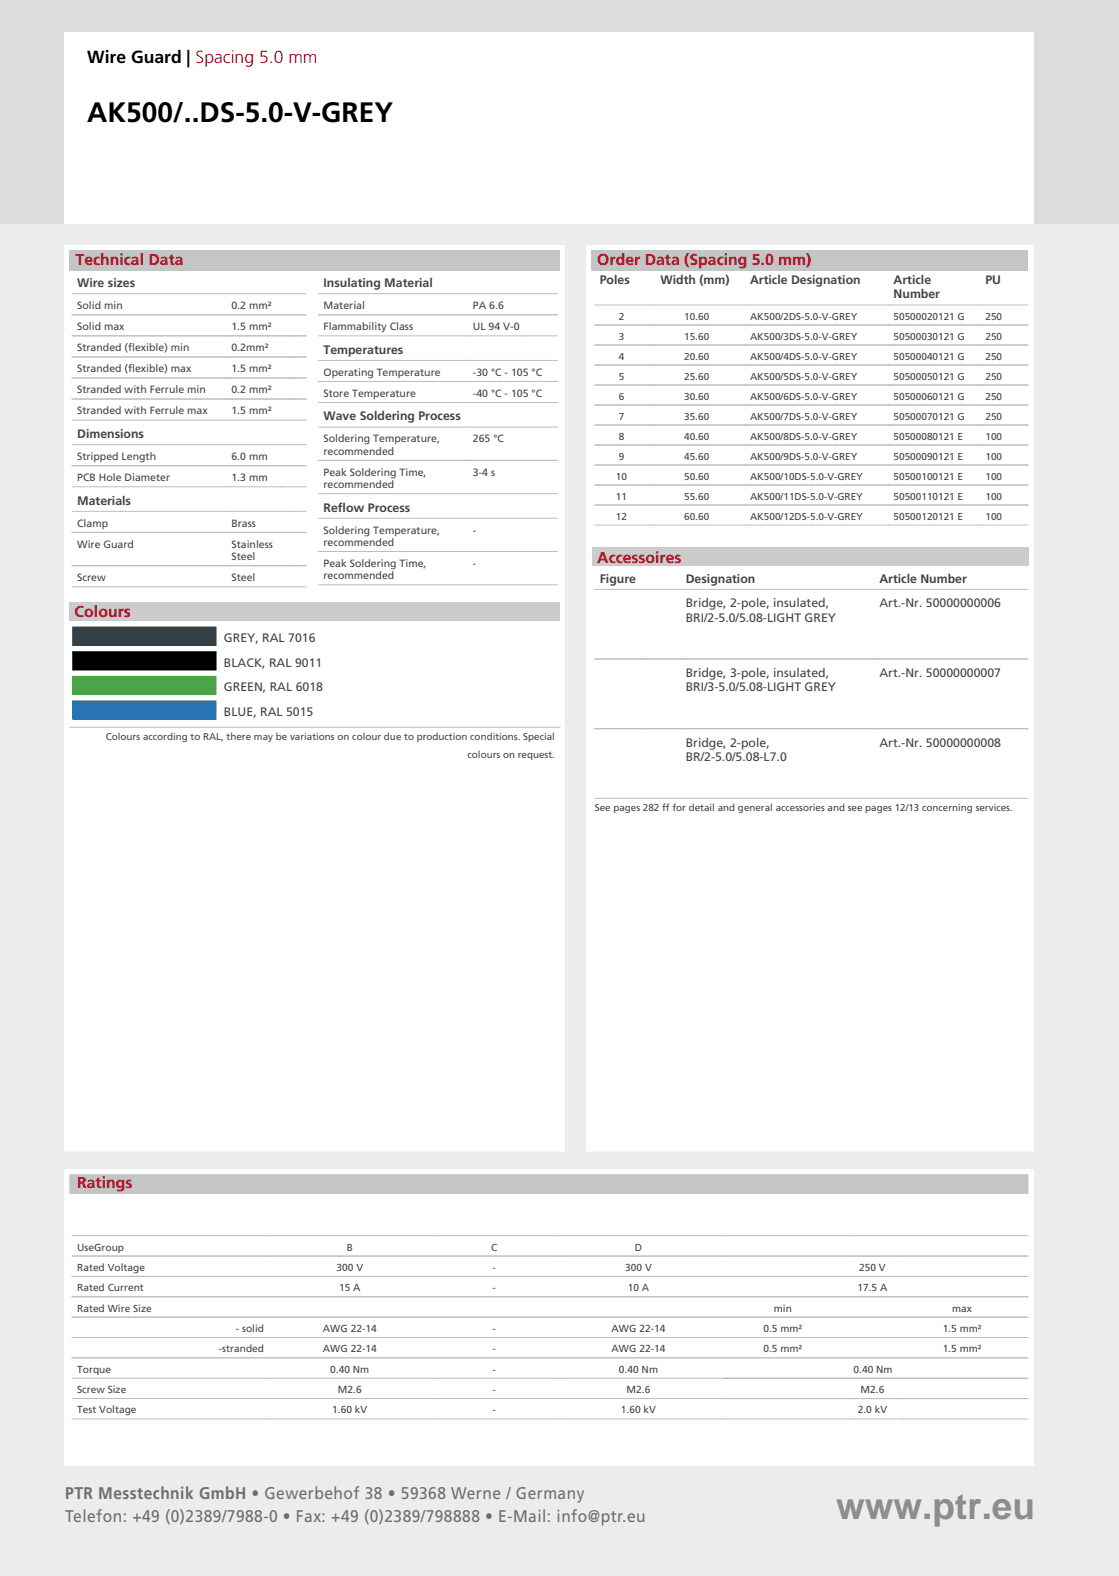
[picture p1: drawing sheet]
<svg xmlns="http://www.w3.org/2000/svg" width="225mm" height="317mm" viewBox="0 0 225 317" stroke-linecap="round" stroke-linejoin="round" font-family="sans-serif">
<defs><g id="words">
<text font-size="7.4" fill="#8e8d8b" x="168" y="305.3">www.ptr.eu</text>
<text font-size="5.6" x="17.5" y="24.6">AK500/..DS-5.0-V-GREY</text>
<text font-size="3.5" x="17.5" y="12.7">Wire Guard | Spacing 5.0 mm</text>
<g font-size="3.4" fill="#6c6d70">
<text x="13.1" y="301.4">PTR Messtechnik GmbH • Gewerbehof 38 • 59368 Werne / Germany</text>
<text x="13.1" y="305.9">Telefon: +49 (0)2389/7988-0 • Fax: +49 (0)2389/798888 • E-Mail: info@ptr.eu</text>
</g>
<g font-size="3.2" fill="#c0081f">
<text x="15.2" y="53.3">Technical Data</text>
<text x="120" y="53.3">Order Data (Spacing 5.0 mm)</text>
<text x="120" y="113.1">Accessoires</text>
<text x="15" y="123.9">Colours</text>
<text x="15.5" y="238.9">Ratings</text>
</g>
<g font-size="2.5" fill="#444">
<text x="15.5" y="57.7">Wire sizes</text>
<text x="65" y="57.7">Insulating Material</text>
<text x="120.5" y="57.1">Poles</text>
<text x="132.7" y="57.1">Width (mm)</text>
<text x="150.7" y="57.1">Article Designation</text>
<text x="179.5" y="57.1">Article</text>
<text x="179.5" y="60">Number</text>
<text x="198" y="57.1">PU</text>
<text x="65" y="71.1">Temperatures</text>
<text x="15.5" y="88.1">Dimensions</text>
<text x="65" y="84.5">Wave Soldering Process</text>
<text x="15.5" y="101.5">Materials</text>
<text x="65" y="102.8">Reflow Process</text>
<text x="120.5" y="117.2">Figure</text>
<text x="137.8" y="117.2">Designation</text>
<text x="176.7" y="117.2">Article Number</text>
<text x="137.8" y="122.1">Bridge, 2-pole, insulated,</text>
<text x="137.8" y="125">BRI/2-5.0/5.08-LIGHT GREY</text>
<text x="176.7" y="122.1">Art.-Nr. 50000000006</text>
<text x="45" y="129.1">GREY, RAL 7016</text>
<text x="45" y="134">BLACK, RAL 9011</text>
<text x="137.8" y="136.1">Bridge, 3-pole, insulated,</text>
<text x="176.7" y="136.1">Art.-Nr. 50000000007</text>
<text x="45" y="138.9">GREEN, RAL 6018</text>
<text x="45" y="143.9">BLUE, RAL 5015</text>
<text x="137.8" y="139">BRI/3-5.0/5.08-LIGHT GREY</text>
<text x="137.8" y="150.1">Bridge, 2-pole,</text>
<text x="137.8" y="153">BR/2-5.0/5.08-L7.0</text>
<text x="176.7" y="150.1">Art.-Nr. 50000000008</text>
</g>
<g font-size="2.1" fill="#444">
<text x="15.5" y="62.1">Solid min</text>
<text x="46.5" y="62.1">0.2 mm²</text>
<text x="65" y="62.1">Material</text>
<text x="95" y="62.1">PA 6.6</text>
<text x="15.5" y="66.4">Solid max</text>
<text x="15.5" y="70.6">Stranded (flexible) min</text>
<text x="46.5" y="66.4">1.5 mm²</text>
<text x="46.5" y="70.6">0.2mm²</text>
<text x="65" y="66.4">Flammability Class</text>
<text x="95" y="66.4">UL 94 V-0</text>
<text x="15.5" y="74.8">Stranded (flexible) max</text>
<text x="46.5" y="74.8">1.5 mm²</text>
<text x="65" y="75.5">Operating Temperature</text>
<text x="95" y="75.5">-30 °C - 105 °C</text>
<text x="15.5" y="79.1">Stranded with Ferrule min</text>
<text x="15.5" y="83.3">Stranded with Ferrule max</text>
<text x="46.5" y="79.1">0.2 mm²</text>
<text x="46.5" y="83.3">1.5 mm²</text>
<text x="65" y="79.8">Store Temperature</text>
<text x="95" y="79.8">-40 °C - 105 °C</text>
<text x="65" y="88.9">Soldering Temperature,</text>
<text x="95" y="88.9">265 °C</text>
<text x="15.5" y="92.5">Stripped Length</text>
<text x="46.5" y="92.5">6.0 mm</text>
<text x="65" y="91.4">recommended</text>
<text x="65" y="95.6">Peak Soldering Time,</text>
<text x="95" y="95.6">3-4 s</text>
<text x="15.5" y="96.7">PCB Hole Diameter</text>
<text x="46.5" y="96.7">1.3 mm</text>
<text x="65" y="98.1">recommended</text>
<text x="15.5" y="105.9">Clamp</text>
<text x="46.5" y="105.9">Brass</text>
<text x="65" y="107.3">Soldering Temperature,</text>
<text x="95" y="107.3">-</text>
<text x="15.5" y="110.1">Wire Guard</text>
<text x="46.5" y="110.1">Stainless</text>
<text x="46.5" y="112.6">Steel</text>
<text x="65" y="109.7">recommended</text>
<text x="65" y="114">Peak Soldering Time,</text>
<text x="95" y="114">-</text>
<text x="15.5" y="116.8">Screw</text>
<text x="46.5" y="116.8">Steel</text>
<text x="65" y="116.4">recommended</text>
</g>
<g font-size="2" fill="#444">
<text x="124.3" y="64.2">2</text>
<text x="137.5" y="64.2">10.60</text>
<text x="150.7" y="64.2">AK500/2DS-5.0-V-GREY</text>
<text x="179.5" y="64.2">50500020121 G</text>
<text x="198" y="64.2">250</text>
<text x="124.3" y="68.3">3</text>
<text x="137.5" y="68.3">15.60</text>
<text x="150.7" y="68.3">AK500/3DS-5.0-V-GREY</text>
<text x="179.5" y="68.3">50500030121 G</text>
<text x="198" y="68.3">250</text>
<text x="124.3" y="72.3">4</text>
<text x="124.3" y="76.3">5</text>
<text x="137.5" y="72.3">20.60</text>
<text x="137.5" y="76.3">25.60</text>
<text x="150.7" y="72.3">AK500/4DS-5.0-V-GREY</text>
<text x="150.7" y="76.3">AK500/5DS-5.0-V-GREY</text>
<text x="179.5" y="72.3">50500040121 G</text>
<text x="179.5" y="76.3">50500050121 G</text>
<text x="198" y="72.3">250</text>
<text x="198" y="76.3">250</text>
<text x="124.3" y="80.3">6</text>
<text x="137.5" y="80.3">30.60</text>
<text x="150.7" y="80.3">AK500/6DS-5.0-V-GREY</text>
<text x="179.5" y="80.3">50500060121 G</text>
<text x="198" y="80.3">250</text>
<text x="124.3" y="84.4">7</text>
<text x="124.3" y="88.4">8</text>
<text x="137.5" y="84.4">35.60</text>
<text x="137.5" y="88.4">40.60</text>
<text x="150.7" y="84.4">AK500/7DS-5.0-V-GREY</text>
<text x="150.7" y="88.4">AK500/8DS-5.0-V-GREY</text>
<text x="179.5" y="84.4">50500070121 G</text>
<text x="179.5" y="88.4">50500080121 E</text>
<text x="198" y="84.4">250</text>
<text x="198" y="88.4">100</text>
<text x="124.3" y="92.4">9</text>
<text x="137.5" y="92.4">45.60</text>
<text x="150.7" y="92.4">AK500/9DS-5.0-V-GREY</text>
<text x="179.5" y="92.4">50500090121 E</text>
<text x="198" y="92.4">100</text>
<text x="123.8" y="96.4">10</text>
<text x="123.8" y="100.4">11</text>
<text x="137.5" y="96.4">50.60</text>
<text x="137.5" y="100.4">55.60</text>
<text x="150.7" y="96.4">AK500/10DS-5.0-V-GREY</text>
<text x="150.7" y="100.4">AK500/11DS-5.0-V-GREY</text>
<text x="179.5" y="96.4">50500100121 E</text>
<text x="179.5" y="100.4">50500110121 E</text>
<text x="198" y="96.4">100</text>
<text x="198" y="100.4">100</text>
<text x="123.8" y="104.5">12</text>
<text x="137.5" y="104.5">60.60</text>
<text x="150.7" y="104.5">AK500/12DS-5.0-V-GREY</text>
<text x="179.5" y="104.5">50500120121 E</text>
<text x="198" y="104.5">100</text>
<text x="21.3" y="148.9">Colours according to RAL, there may be variations on colour due to production conditions. Special</text>
<text x="93.9" y="152.4">colours on request.</text>
<text x="119.5" y="163.1">See pages 282 ff for detail and general accessories and see pages 12/13 concerning services.</text>
<text x="15.5" y="251.4">UseGroup</text>
<text x="69.7" y="251.4">B</text>
<text x="98.7" y="251.4">C</text>
<text x="127.5" y="251.4">D</text>
<text x="15.5" y="255.5">Rated Voltage</text>
<text x="67.6" y="255.5">300 V</text>
<text x="98.9" y="255.5">-</text>
<text x="125.6" y="255.5">300 V</text>
<text x="172.6" y="255.5">250 V</text>
<text x="15.5" y="259.6">Rated Current</text>
<text x="15.5" y="263.7">Rated Wire Size</text>
<text x="68.1" y="259.6">15 A</text>
<text x="98.9" y="259.6">-</text>
<text x="126.1" y="259.6">10 A</text>
<text x="155.5" y="263.7">min</text>
<text x="172.3" y="259.6">17.5 A</text>
<text x="191.3" y="263.7">max</text>
<text x="47.4" y="267.8">- solid</text>
<text x="64.9" y="267.8">AWG 22-14</text>
<text x="98.9" y="267.8">-</text>
<text x="122.9" y="267.8">AWG 22-14</text>
<text x="153.4" y="267.8">0.5 mm²</text>
<text x="189.4" y="267.8">1.5 mm²</text>
<text x="15.5" y="275.9">Torque</text>
<text x="44" y="271.9">-stranded</text>
<text x="64.9" y="271.9">AWG 22-14</text>
<text x="66.4" y="275.9">0.40 Nm</text>
<text x="98.9" y="271.9">-</text>
<text x="98.9" y="275.9">-</text>
<text x="122.9" y="271.9">AWG 22-14</text>
<text x="124.4" y="275.9">0.40 Nm</text>
<text x="153.4" y="271.9">0.5 mm²</text>
<text x="171.5" y="275.9">0.40 Nm</text>
<text x="189.4" y="271.9">1.5 mm²</text>
<text x="15.5" y="280">Screw Size</text>
<text x="67.9" y="280">M2.6</text>
<text x="98.9" y="280">-</text>
<text x="125.9" y="280">M2.6</text>
<text x="172.9" y="280">M2.6</text>
<text x="15.5" y="284.1">Test Voltage</text>
<text x="66.8" y="284.1">1.60 kV</text>
<text x="98.9" y="284.1">-</text>
<text x="124.8" y="284.1">1.60 kV</text>
<text x="172.3" y="284.1">2.0 kV</text>
</g>
</g></defs>
<g fill="#c4c5c5">
<path d="M13.9 99.9h98.5v4h-98.5z"/>
<path d="M118.8 99.9h55.9v3.9h-55.9zM174.7 99.9h14.8v3.9h-14.8zM189.5 99.9h17.1v3.9h-17.1z"/>
</g>
<path d="M0 0h224.8v316.9h-224.8z" fill="#ececee"/>
<path d="M0 0h224.8v45h-224.8z" fill="#dcdddf"/>
<g fill="#fff">
<path d="M12.8 6.4h194.9v38.6h-194.9z"/>
<path d="M12.8 49.2h100.7v182.3h-100.7z"/>
<path d="M117.8 49.2h89.9v182.3h-89.9z"/>
</g>
<g fill="#c4c5c5">
<path d="M13.9 50.3h98.5v4.1h-98.5z"/>
<path d="M118.8 50.3h87.8v4.1h-87.8z"/>
</g>
<path d="M12.8 235h194.9v59.6h-194.9z" fill="#fff"/>
<path d="M13.9 236h40.7v4h-40.7zM54.6 236h30v4h-30zM84.6 236h30.8v4h-30.8zM115.4 236h30v4h-30zM145.4 236h30v4h-30zM175.4 236h31.2v4h-31.2z" fill="#c4c5c5"/>
<g fill="none" stroke="#bebebe" stroke-width=".2">
<path d="M14.5 59h47M64 59h48M14.5 63.3h47M14.5 67.5h47M14.5 71.7h47M14.5 76h47M64 63.3h48M64 67.5h48M64 72.5h48M64 76.7h48M14.5 80.2h47M14.5 84.4h47"/>
<path d="M14.5 89.4h47M14.5 93.6h47M14.5 97.9h47M64 80.9h48M64 85.9h48M64 92.5h48M64 99.2h48M14.5 102.8h47M14.5 107h47M14.5 113.7h47M14.5 117.9h47M64 104.2h48"/>
<path d="M64 110.9h48M64 117.6h48"/>
</g>
<path d="M14 120.9h98.5v3.8h-98.5z" fill="#ccc"/>
<path d="M14 125.4h30v5h-30z" fill="#334045"/>
<path d="M14 130.4h30v4.9h-30z" fill="#000"/>
<path d="M14 135.3h30v5h-30z" fill="#48a43f"/>
<path d="M14 140.3h30v4.9h-30z" fill="#2874b2"/>
<path d="M14 125.4h30v5h-30zM14 130.4h30v4.9h-30zM14 135.3h30v5h-30zM14 140.3h30v4.9h-30z" fill="none" stroke="#fff" stroke-width="1"/>
<g fill="none" stroke="#bebebe" stroke-width=".2">
<path d="M119.5 61.3h87M119.5 65.3h87M119.5 69.4h87M119.5 73.4h87M119.5 77.4h87M119.5 81.4h87M119.5 85.4h87M119.5 89.5h87M119.5 93.5h87M119.5 97.5h87M119.5 101.5h87M119.5 105.6h87"/>
<path d="M14 146.2h98.5"/>
</g>
<path d="M119 110h87.7v3.8h-87.7z" fill="#ccc"/>
<g fill="none" stroke="#bebebe" stroke-width=".2">
<path d="M119.5 118.5h87M119.5 132.5h87M119.5 146.5h87M119.5 160.5h87M14.5 248.4h192M14.5 252.5h192M14.5 256.6h192M14.5 260.7h192M14.5 264.8h192M14.5 268.9h192M14.5 273h192M14.5 277.1h192"/>
<path d="M14.5 281.1h192M14.5 285.2h192"/>
</g>
<use href="#words"/>
</svg>
